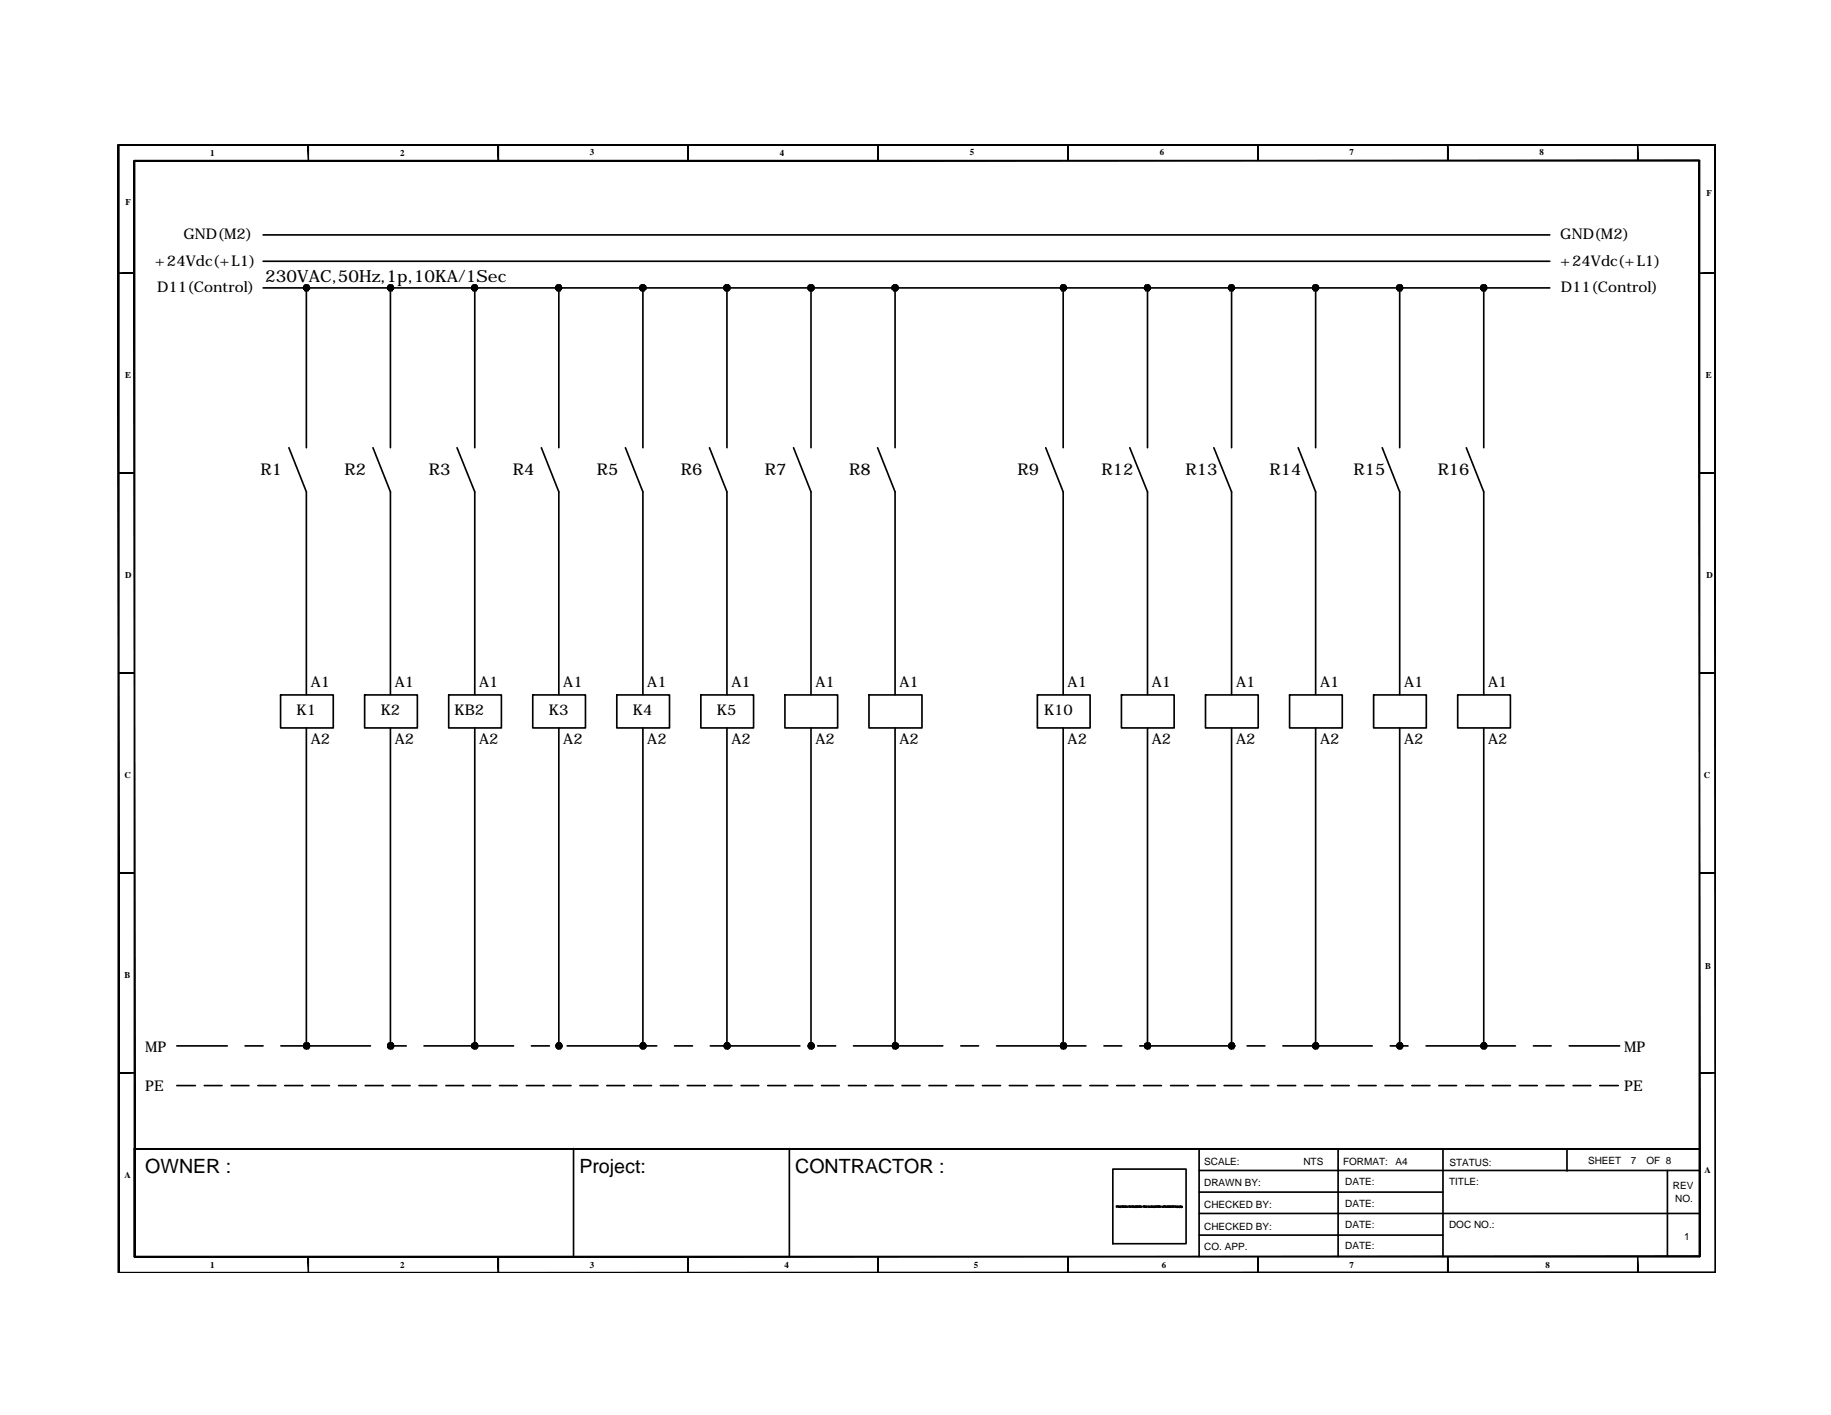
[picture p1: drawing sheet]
<svg xmlns="http://www.w3.org/2000/svg" width="279mm" height="216mm" viewBox="0 0 279 216" stroke-linecap="round" stroke-linejoin="round" font-family="sans-serif">
<defs><g id="words">
<g font-size="3">
<text x="22.2" y="179">OWNER :</text>
<text x="88.4" y="178.9">Project:</text>
<text x="121.3" y="179">CONTRACTOR :</text>
</g>
<text font-size="2.6" x="40.5" y="43">230VAC,50Hz,1p,10KA/1Sec</text>
<g font-size="2.5">
<text x="39.8" y="72.5">R1</text>
<text x="52.6" y="72.5">R2</text>
<text x="65.4" y="72.5">R3</text>
<text x="78.2" y="72.5">R4</text>
<text x="91.1" y="72.5">R5</text>
<text x="103.9" y="72.5">R6</text>
<text x="116.7" y="72.5">R7</text>
<text x="129.6" y="72.5">R8</text>
<text x="155.3" y="72.5">R9</text>
<text x="168.1" y="72.5">R12</text>
<text x="180.9" y="72.5">R13</text>
<text x="193.7" y="72.5">R14</text>
<text x="206.6" y="72.5">R15</text>
<text x="219.4" y="72.5">R16</text>
</g>
<g font-size="2.3">
<text x="23.6" y="40.6">+24Vdc(+L1)</text>
<text x="28" y="36.5">GND(M2)</text>
<text x="238.1" y="40.6">+24Vdc(+L1)</text>
<text x="238.1" y="36.5">GND(M2)</text>
<text x="24" y="44.6">D11(Control)</text>
<text x="238.2" y="44.6">D11(Control)</text>
<text x="47.4" y="104.8">A1</text>
<text x="60.3" y="104.8">A1</text>
<text x="73.1" y="104.8">A1</text>
<text x="86" y="104.8">A1</text>
<text x="98.8" y="104.8">A1</text>
<text x="111.6" y="104.8">A1</text>
<text x="124.4" y="104.8">A1</text>
<text x="137.3" y="104.8">A1</text>
<text x="162.9" y="104.8">A1</text>
<text x="175.7" y="104.8">A1</text>
<text x="188.6" y="104.8">A1</text>
<text x="201.4" y="104.8">A1</text>
<text x="214.3" y="104.8">A1</text>
<text x="227.1" y="104.8">A1</text>
<text x="45.3" y="109.2">K1</text>
<text x="47.4" y="113.5">A2</text>
<text x="58.1" y="109.2">K2</text>
<text x="60.3" y="113.5">A2</text>
<text x="69.4" y="109.2">KB2</text>
<text x="73.1" y="113.5">A2</text>
<text x="83.7" y="109.2">K3</text>
<text x="86" y="113.5">A2</text>
<text x="96.6" y="109.2">K4</text>
<text x="98.8" y="113.5">A2</text>
<text x="109.4" y="109.2">K5</text>
<text x="111.6" y="113.5">A2</text>
<text x="124.4" y="113.5">A2</text>
<text x="137.3" y="113.5">A2</text>
<text x="159.3" y="109.2">K10</text>
<text x="162.9" y="113.5">A2</text>
<text x="175.7" y="113.5">A2</text>
<text x="188.6" y="113.5">A2</text>
<text x="201.4" y="113.5">A2</text>
<text x="214.3" y="113.5">A2</text>
<text x="227.1" y="113.5">A2</text>
<text x="22.2" y="160.5">MP</text>
<text x="247.8" y="160.5">MP</text>
<text x="22.2" y="166.5">PE</text>
<text x="247.8" y="166.5">PE</text>
</g>
<g font-size="1.5">
<text x="183.7" y="177.8">SCALE:</text>
<text x="198.9" y="177.8">NTS</text>
<text x="204.9" y="177.8">FORMAT:</text>
<text x="213" y="177.8">A4</text>
<text x="221.2" y="177.9">STATUS:</text>
<text x="242.3" y="177.6">SHEET</text>
<text x="248.8" y="177.6">7</text>
<text x="251.2" y="177.6">OF 8</text>
<text x="183.7" y="184.4">CHECKED BY:</text>
<text x="183.7" y="181">DRAWN BY:</text>
<text x="205.3" y="184.1">DATE:</text>
<text x="205.3" y="180.7">DATE:</text>
<text x="221.1" y="180.8">TITLE:</text>
<text x="255.3" y="181.4">REV</text>
<text x="255.6" y="183.5">NO.</text>
<text x="183.7" y="190.7">CO. APP.</text>
<text x="183.7" y="187.6">CHECKED BY:</text>
<text x="205.3" y="190.6">DATE:</text>
<text x="205.3" y="187.4">DATE:</text>
<text x="221.1" y="187.4">DOC NO.:</text>
<text x="257" y="189.2">1</text>
</g>
<g font-size="1.4">
<text x="32.1" y="23.7">1</text>
<text x="61.1" y="23.7">2</text>
<text x="90" y="23.7">3</text>
<text x="119" y="23.7">4</text>
<text x="148" y="23.7">5</text>
<text x="177" y="23.7">6</text>
<text x="205.9" y="23.7">7</text>
<text x="234.9" y="23.7">8</text>
<text x="260.4" y="29.9">F</text>
<text x="19.1" y="31.3">F</text>
<text x="19.1" y="57.6">E</text>
<text x="260.3" y="57.6">E</text>
<text x="19.1" y="88.2">D</text>
<text x="260.4" y="88.2">D</text>
<text x="19" y="118.6">C</text>
<text x="260" y="118.6">C</text>
<text x="19" y="149.2">B</text>
<text x="260.2" y="147.8">B</text>
<text x="19" y="179.7">A</text>
<text x="260.1" y="179">A</text>
<text x="32.1" y="193.4">1</text>
<text x="61.1" y="193.4">2</text>
<text x="90" y="193.4">3</text>
<text x="119.7" y="193.4">4</text>
<text x="148.6" y="193.4">5</text>
<text x="177.3" y="193.4">6</text>
<text x="205.9" y="193.4">7</text>
<text x="235.9" y="193.4">8</text>
</g>
</g></defs>
<!-- layer: FRAME -->
<g fill="#000" stroke="#000" stroke-width=".15">
<path d="M18 22.1v.1l243.8-.1zM18 22.2l243.8-.1v.1z"/>
<path d="M20.5 24.5l.1 167.3v-167.3zM20.5 24.5l.1 167.3h-.1z"/>
<path d="M47 22.1l.1 2.4v-2.4zM47 22.1l.1 2.4h-.1z"/>
<path d="M76 22.1l.1 2.4v-2.4zM76 22.1l.1 2.4h-.1z"/>
<path d="M105 22.1v2.4v-2.4zM105 22.1v2.4z"/>
<path d="M133.9 22.1l.1 2.4v-2.4zM133.9 22.1l.1 2.4h-.1z"/>
<path d="M162.9 22.1l.1 2.4v-2.4zM162.9 22.1l.1 2.4h-.1z"/>
<path d="M191.9 22.1l.1 2.4v-2.4zM191.9 22.1l.1 2.4h-.1z"/>
<path d="M220.9 22.1l.1 2.4v-2.4zM220.9 22.1l.1 2.4h-.1z"/>
<path d="M249.9 22.1l.1 2.4v-2.4zM249.9 22.1l.1 2.4h-.1z"/>
<path d="M20.5 24.6h238.8v-.1zM20.5 24.5h238.8l-238.8 .1z"/>
<path d="M261.7 22.1l.1 172.1zM261.7 22.1l.1 172.1z"/>
<path d="M18.1 41.6v.1l2.4-.1zM18.1 41.7l2.4-.1v.1z"/>
<path d="M259.3 41.6v.1l2.5-.1zM259.3 41.7l2.5-.1v.1z"/>
<path d="M18.1 72.1v.1l2.4-.1zM18.1 72.2l2.4-.1v.1z"/>
<path d="M259.3 72.1v.1l2.5-.1zM259.3 72.2l2.5-.1v.1z"/>
<path d="M18.1 102.6v.1l2.4-.1zM18.1 102.7l2.4-.1v.1z"/>
<path d="M259.3 102.6v.1l2.5-.1zM259.3 102.7l2.5-.1v.1z"/>
<path d="M18.1 133.1v.2l2.4-.2zM18.1 133.3l2.4-.2v.2z"/>
<path d="M259.3 133.1v.2l2.5-.2zM259.3 133.3l2.5-.2v.2z"/>
<path d="M18.1 163.6v.1l2.4-.1zM18.1 163.7l2.4-.1v.1z"/>
<path d="M259.3 163.6v.1l2.5-.1zM259.3 163.7l2.5-.1v.1z"/>
<path d="M18 22.1v172.1h.2zM18 22.1h.2v172.1z"/>
<path d="M20.5 191.7v.1l238.8-.1zM20.5 191.8l238.8-.1v.1z"/>
<path d="M47 191.8l.1 2.4v-2.4zM47 191.8l.1 2.4h-.1z"/>
<path d="M76 191.8l.1 2.4v-2.4zM76 191.8l.1 2.4h-.1z"/>
<path d="M105 191.8v2.4v-2.4zM105 191.8v2.4z"/>
<path d="M133.9 191.8v2.4h.1zM133.9 191.8h.1v2.4z"/>
<path d="M162.9 191.8l.1 2.4v-2.4zM162.9 191.8l.1 2.4h-.1z"/>
<path d="M191.9 191.8l.1 2.4v-2.4zM191.9 191.8l.1 2.4h-.1z"/>
<path d="M220.9 191.8l.1 2.4v-2.4zM220.9 191.8l.1 2.4h-.1z"/>
<path d="M249.9 191.8l.1 2.4v-2.4zM249.9 191.8l.1 2.4h-.1z"/>
<path d="M259.3 24.5v167.3h.1zM259.3 24.5h.1v167.3z"/>
<path d="M18.1 194.2l243.7-.1zM18.1 194.1h243.7z"/>
</g>
<path d="M20.5 175.3h238.8zM20.5 175.3v16.5M183 178.6h76.2M183 175.3v16.5M183 181.9h37.2M183 185.2h76.2M183 188.5h37.2" fill="none" stroke="#000" stroke-width=".25"/>
<!-- layer: 0 -->
<g fill="none" stroke="#000" stroke-width=".25">
<path d="M40.1 39.9h196.4M40.1 35.8h196.4M40.1 43.9h196.4M46.8 43.9v24.4M59.6 43.9v24.4M72.4 43.9v24.4M85.3 43.9v24.4M98.1 43.9v24.4M110.9 43.9v24.4M123.8 43.9v24.4M136.6 43.9v24.4M162.2 43.9v24.4"/>
<path d="M175.1 43.9v24.4M187.9 43.9v24.4M200.8 43.9v24.4M213.6 43.9v24.4M226.4 43.9v24.4M46.8 75v31M59.6 75v31M72.4 75v31M85.3 75v31M98.1 75v31M110.9 75v31M123.8 75v31"/>
<path d="M136.6 75v31M162.2 75v31M175.1 75v31M187.9 75v31M200.8 75v31M213.6 75v31M226.4 75v31M42.8 106h8.1v5.1h-8.1zM46.8 111.1v48.5M55.6 106h8.1v5.1h-8.1zM59.6 111.1v48.5M68.5 106h8v5.1h-8z"/>
<path d="M72.4 111.1v48.5M81.3 106h8v5.1h-8zM85.3 111.1v48.5M94.1 106h8.1v5.1h-8.1zM98.1 111.1v48.5M106.9 106h8.1v5.1h-8.1zM110.9 111.1v48.5M119.8 106h8v5.1h-8zM123.8 111.1v48.5M132.6 106h8.1v5.1h-8.1zM136.6 111.1v48.5M158.3 106h8v5.1h-8z"/>
<path d="M162.2 111.1v48.5M171.1 106h8.1v5.1h-8.1zM175.1 111.1v48.5M184 106h8v5.1h-8zM187.9 111.1v48.5M196.8 106h8v5.1h-8zM200.8 111.1v48.5M209.6 106h8v5.1h-8zM213.6 111.1v48.5M222.4 106h8.1v5.1h-8.1zM226.4 111.1v48.5M27 159.6h7.7"/>
<path d="M37.4 159.6h2.7M42.9 159.6h13.6M59.2 159.6h2.8M64.7 159.6h13.7M81.1 159.6h2.7M86.5 159.6h13.7M102.9 159.6h2.8M108.4 159.6h13.7M124.8 159.6h2.7M130.2 159.6h13.7M146.6 159.6h2.7M152.1 159.6h13.6"/>
<path d="M168.5 159.6h2.7M173.9 159.6h13.7M190.3 159.6h2.7M195.8 159.6h13.6M212.1 159.6h2.8M217.6 159.6h13.6M234 159.6h2.7M239.5 159.6h7.7M27 165.6h2.8M31.2 165.6h2.7M35.3 165.6h2.7M39.3 165.6h2.8"/>
<path d="M43.4 165.6h2.8M47.6 165.6h2.7M51.7 165.6h2.7M55.7 165.6h2.8M59.8 165.6h2.8M63.9 165.6h2.7M68 165.6h2.8M72.1 165.6h2.8M76.2 165.6h2.7M80.3 165.6h2.7M84.4 165.6h2.7M87.5 175.2v16.5"/>
<path d="M88.5 165.6h2.7M92.6 165.6h2.7M96.7 165.6h2.7M100.8 165.6h2.7M104.9 165.6h2.7M109 165.6h2.7M113.1 165.6h2.7M117.2 165.6h2.7M120.5 175.2v16.5M121.3 165.6h2.7M125.4 165.6h2.7M129.5 165.6h2.7"/>
<path d="M133.5 165.6h2.8M137.6 165.6h2.8M141.7 165.6h2.8M145.9 165.6h2.7M149.9 165.6h2.8M154 165.6h2.8M158.1 165.6h2.7M162.2 165.6h2.7M166.3 165.6h2.8M169.8 178.4h11.2v11.4h-11.2zM170.4 165.6h2.8M174.5 165.6h2.7"/>
<path d="M178.6 165.6h2.7M182.7 165.6h2.7M186.8 165.6h2.7M190.9 165.6h2.7M195 165.6h2.7M199.1 165.6h2.7M203.2 165.6h2.7M204.2 175.3v16.5M207.3 165.6h2.7M211.3 165.6h2.8M215.4 165.6h2.8M219.6 165.6h2.7"/>
<path d="M220.2 175.3v16.5M223.7 165.6h2.7M227.7 165.6h2.8M231.8 165.6h2.8M235.9 165.6h2.7M239.1 175.4v3.3M240 165.6h2.8M244.1 165.6h2.8M254.4 178.6v13.1M170.4 184v.2M170.5 184.1h.1M170.5 184l.2 .2"/>
<path d="M170.7 184.1h.1v.1M170.7 184v.2M170.9 184.1v.1M170.9 184.1l.1 .1M171 184.1l-.1 .1M171.1 184l.1 .2M171.3 184.1v-.1v.2M171.4 184v.2M171.5 184.1v.1M171.6 184.1h.1v.1zM171.7 184v.2M171.8 184.1h.1h-.1v.1"/>
<path d="M172.1 184.1h-.2l.2 .1M172.3 184.1l.1-.1-.1 .2M172.4 184.1l.1 .1zM172.5 184.1v.1M172.6 184.1h.1M172.6 184.1v.1M172.7 184v.2M172.8 184.1l.1 .1M172.9 184.1h-.2M172.9 184v.2M172.9 184.1h.1l.1 .1M172.9 184.1v.1"/>
<path d="M173.1 184.2h.1v-.1h-.1l.1 .1M173.3 184l.1 .2M173.5 184.1v.1M173.6 184v.2M173.7 184.1h.1h-.1l.1 .1M173.8 184.1l.1 .1zM173.9 184v.2M174 184.1h.1h-.1v.1M174.3 184.1h-.2l.2 .1M174.5 184.1h.1M174.6 184.1l-.1 .1M174.6 184v.2"/>
<path d="M174.7 184.1h.1v.1M174.7 184.1v.1M174.9 184.1v.1zM174.9 184.1v.1M175 184v.2M175.2 184.1h.2l-.2 .1M175.2 184.1v.1M175.4 184.1v.1zM175.5 184.1v.1M175.7 184.1h-.1l.1 .1M175.7 184v.2M175.8 184.1v.1"/>
<path d="M175.8 184.1h-.1M175.9 184.1l.1 .1zM176 184.1v.1M176 184.2h.2l-.1-.1h-.1l.2 .1M176.2 184.1h.1h-.1l.1 .1M176.4 184l.1 .2M176.5 184.1l.1-.1-.1 .2M176.7 184v.2M176.8 184.1h.1l-.1 .1zM176.9 184v.2M176.9 184.1h.1h-.1l.1 .1M177.2 184.1h-.1l.1 .1"/>
<path d="M177.4 184.1h.1v.1zM177.5 184.1v.1M177.6 184.1h.1M177.6 184l.1 .1M177.7 184.1h.1M177.8 184v.1M177.9 184.1v.1zM178 184.1v.1M178.2 184.1h-.1l.1 .1M178.2 184.1h.1v.1M178.2 184v.2M178.4 184.1l.1 .1"/>
<path d="M178.4 184.1v.1M178.5 184.1h.2h-.2l.1 .1M178.7 184.1h.1v.1M178.7 184.1v.1M178.9 184.1h.1M178.9 184l.1 .1M179.1 184.1l-.1 .1M179.2 184l.1 .2M179.3 184l.1 .2M179.4 184.1h.1zM179.6 184.2h.1v-.1h-.1l.1 .1M179.8 184.1v.1z"/>
<path d="M179.9 184.1v.1M180.1 184l-.1 .2M180.1 184.1h.1l-.1 .1M180.1 184.1v.1M180.3 184.2h.1v-.1h-.1l.1 .1"/>
</g>
<!-- layer: SYMBOL -->
<g fill="none" stroke="#000" stroke-width=".25">
<path d="M44.1 68.3l2.7 6.7M56.9 68.3l2.7 6.7M69.7 68.3l2.7 6.7M82.6 68.3l2.7 6.7M95.4 68.3l2.7 6.7M108.3 68.3l2.6 6.7M121.1 68.3l2.7 6.7M133.9 68.3l2.7 6.7M159.6 68.3l2.6 6.7M172.4 68.3l2.7 6.7M185.2 68.3l2.7 6.7M198.1 68.3l2.7 6.7"/>
<path d="M210.9 68.3l2.7 6.7M223.7 68.3l2.7 6.7"/>
</g>
<!-- layer: 0 -->
<g fill="#000" stroke="#000" stroke-width=".15">
<path d="M46.3 43.9l.1 .2 .4-.2zM46.4 44.1l.4-.2-.3 .5zM46.8 43.9l-.3 .5h.3z"/>
<path d="M46.3 43.9l.1 .2 .4-.2zM46.4 44.1l.4-.2-.3 .5zM46.8 43.9l-.3 .5h.3z"/>
<path d="M46.4 43.9l.1 .2 .3-.2zM46.5 44.1l.3-.2-.2 .3zM46.8 43.9l-.2 .3 .2 .1z"/>
<path d="M46.4 43.9l.1 .2 .3-.2zM46.5 44.1l.3-.2-.2 .3zM46.8 43.9l-.2 .3 .2 .1z"/>
<path d="M46.6 43.6l.2 .3v-.4zM46.6 43.6l.2 .3-.3-.2zM46.5 43.7l-.1 .2h.4z"/>
<path d="M46.8 43.9v.4l.2-.1zM46.8 43.9l.3 .2-.1 .1zM46.8 43.9l.3 .2v-.2z"/>
<path d="M46.5 43.5l.3 .4v-.4zM46.5 43.5l.3 .4-.4-.2zM46.4 43.7l-.1 .2h.5z"/>
<path d="M46.8 43.9v.5h.2zM46.8 43.9l.4 .2-.2 .3zM46.8 43.9l.4 .2 .1-.2z"/>
<path d="M46.6 43.6l.2 .3v-.4zM46.6 43.6l.2 .3-.3-.2zM46.5 43.7l-.1 .2h.4z"/>
<path d="M46.8 43.9v.4l.2-.1zM46.8 43.9l.3 .2-.1 .1zM46.8 43.9l.3 .2v-.2z"/>
<path d="M46.5 43.5l.3 .4v-.4zM46.5 43.5l.3 .4-.4-.2zM46.4 43.7l-.1 .2h.5z"/>
<path d="M46.8 43.9v.5h.2zM46.8 43.9l.4 .2-.2 .3zM46.8 43.9l.4 .2 .1-.2z"/>
<path d="M46.8 43.9h.3v-.2zM47 43.6l.1 .1-.3 .2zM46.8 43.5v.4l.2-.3z"/>
<path d="M46.8 43.9h.3v-.2zM47 43.6l.1 .1-.3 .2zM46.8 43.5v.4l.2-.3z"/>
<path d="M46.8 43.9h.5l-.1-.2zM47 43.5l.2 .2-.4 .2zM46.8 43.5v.4l.2-.4z"/>
<path d="M46.8 43.9h.5l-.1-.2zM47 43.5l.2 .2-.4 .2zM46.8 43.5v.4l.2-.4z"/>
<path d="M59.1 43.9l.1 .2 .4-.2zM59.2 44.1l.4-.2-.2 .5zM59.6 43.9l-.2 .5h.2z"/>
<path d="M59.1 43.9l.1 .2 .4-.2zM59.2 44.1l.4-.2-.2 .5zM59.6 43.9l-.2 .5h.2z"/>
<path d="M59.2 43.9l.1 .2 .3-.2zM59.3 44.1l.3-.2-.2 .3zM59.6 43.9l-.2 .3 .2 .1z"/>
<path d="M59.2 43.9l.1 .2 .3-.2zM59.3 44.1l.3-.2-.2 .3zM59.6 43.9l-.2 .3 .2 .1z"/>
<path d="M59.4 43.6l.2 .3v-.4zM59.4 43.6l.2 .3-.3-.2zM59.3 43.7l-.1 .2h.4z"/>
<path d="M59.6 43.9v.4l.2-.1zM59.6 43.9l.3 .2-.1 .1zM59.6 43.9l.3 .2 .1-.2z"/>
<path d="M59.4 43.5l.2 .4v-.4zM59.4 43.5l.2 .4-.4-.2zM59.2 43.7l-.1 .2h.5z"/>
<path d="M59.6 43.9v.5h.2zM59.6 43.9l.4 .2-.2 .3zM59.6 43.9l.4 .2 .1-.2z"/>
<path d="M59.4 43.6l.2 .3v-.4zM59.4 43.6l.2 .3-.3-.2zM59.3 43.7l-.1 .2h.4z"/>
<path d="M59.6 43.9v.4l.2-.1zM59.6 43.9l.3 .2-.1 .1zM59.6 43.9l.3 .2 .1-.2z"/>
<path d="M59.4 43.5l.2 .4v-.4zM59.4 43.5l.2 .4-.4-.2zM59.2 43.7l-.1 .2h.5z"/>
<path d="M59.6 43.9v.5h.2zM59.6 43.9l.4 .2-.2 .3zM59.6 43.9l.4 .2 .1-.2z"/>
<path d="M59.6 43.9h.4l-.1-.2zM59.8 43.6l.1 .1-.3 .2zM59.6 43.5v.4l.2-.3z"/>
<path d="M59.6 43.9h.4l-.1-.2zM59.8 43.6l.1 .1-.3 .2zM59.6 43.5v.4l.2-.3z"/>
<path d="M59.6 43.9h.5l-.1-.2zM59.8 43.5l.2 .2-.4 .2zM59.6 43.5v.4l.2-.4z"/>
<path d="M59.6 43.9h.5l-.1-.2zM59.8 43.5l.2 .2-.4 .2zM59.6 43.5v.4l.2-.4z"/>
<path d="M71.9 43.9l.1 .2 .4-.2zM72 44.1l.4-.2-.2 .5zM72.4 43.9l-.2 .5h.2z"/>
<path d="M71.9 43.9l.1 .2 .4-.2zM72 44.1l.4-.2-.2 .5zM72.4 43.9l-.2 .5h.2z"/>
<path d="M72.1 43.9v.2l.3-.2zM72.1 44.1l.3-.2-.2 .3zM72.4 43.9l-.2 .3 .2 .1z"/>
<path d="M72.1 43.9v.2l.3-.2zM72.1 44.1l.3-.2-.2 .3zM72.4 43.9l-.2 .3 .2 .1z"/>
<path d="M72.2 43.6l.2 .3v-.4zM72.2 43.6l.2 .3-.3-.2zM72.1 43.7v.2h.3z"/>
<path d="M72.4 43.9v.4l.2-.1zM72.4 43.9l.3 .2-.1 .1zM72.4 43.9l.3 .2 .1-.2z"/>
<path d="M72.2 43.5l.2 .4v-.4zM72.2 43.5l.2 .4-.4-.2zM72 43.7l-.1 .2h.5z"/>
<path d="M72.4 43.9v.5h.3zM72.4 43.9l.4 .2-.1 .3zM72.4 43.9l.4 .2 .1-.2z"/>
<path d="M72.2 43.6l.2 .3v-.4zM72.2 43.6l.2 .3-.3-.2zM72.1 43.7v.2h.3z"/>
<path d="M72.4 43.9v.4l.2-.1zM72.4 43.9l.3 .2-.1 .1zM72.4 43.9l.3 .2 .1-.2z"/>
<path d="M72.2 43.5l.2 .4v-.4zM72.2 43.5l.2 .4-.4-.2zM72 43.7l-.1 .2h.5z"/>
<path d="M72.4 43.9v.5h.3zM72.4 43.9l.4 .2-.1 .3zM72.4 43.9l.4 .2 .1-.2z"/>
<path d="M72.4 43.9h.4l-.1-.2zM72.6 43.6l.1 .1-.3 .2zM72.4 43.5v.4l.2-.3z"/>
<path d="M72.4 43.9h.4l-.1-.2zM72.6 43.6l.1 .1-.3 .2zM72.4 43.5v.4l.2-.3z"/>
<path d="M72.4 43.9h.5l-.1-.2zM72.7 43.5l.1 .2-.4 .2zM72.4 43.5v.4l.3-.4z"/>
<path d="M72.4 43.9h.5l-.1-.2zM72.7 43.5l.1 .2-.4 .2zM72.4 43.5v.4l.3-.4z"/>
<path d="M84.8 43.9l.1 .2 .4-.2zM84.9 44.1l.4-.2-.3 .5zM85.3 43.9l-.3 .5h.3z"/>
<path d="M84.8 43.9l.1 .2 .4-.2zM84.9 44.1l.4-.2-.3 .5zM85.3 43.9l-.3 .5h.3z"/>
<path d="M84.9 43.9v.2l.4-.2zM84.9 44.1l.4-.2-.2 .3zM85.3 43.9l-.2 .3 .2 .1z"/>
<path d="M84.9 43.9v.2l.4-.2zM84.9 44.1l.4-.2-.2 .3zM85.3 43.9l-.2 .3 .2 .1z"/>
<path d="M85.1 43.6l.2 .3v-.4zM85.1 43.6l.2 .3-.4-.2zM84.9 43.7v.2h.4z"/>
<path d="M85.3 43.9v.4l.1-.1zM85.3 43.9l.3 .2-.2 .1zM85.3 43.9l.3 .2v-.2z"/>
<path d="M85 43.5l.3 .4v-.4zM85 43.5l.3 .4-.4-.2zM84.9 43.7l-.1 .2h.5z"/>
<path d="M85.3 43.9v.5h.2zM85.3 43.9l.4 .2-.2 .3zM85.3 43.9l.4 .2v-.2z"/>
<path d="M85.1 43.6l.2 .3v-.4zM85.1 43.6l.2 .3-.4-.2zM84.9 43.7v.2h.4z"/>
<path d="M85.3 43.9v.4l.1-.1zM85.3 43.9l.3 .2-.2 .1zM85.3 43.9l.3 .2v-.2z"/>
<path d="M85 43.5l.3 .4v-.4zM85 43.5l.3 .4-.4-.2zM84.9 43.7l-.1 .2h.5z"/>
<path d="M85.3 43.9v.5h.2zM85.3 43.9l.4 .2-.2 .3zM85.3 43.9l.4 .2v-.2z"/>
<path d="M85.3 43.9h.3v-.2zM85.4 43.6l.2 .1-.3 .2zM85.3 43.5v.4l.1-.3z"/>
<path d="M85.3 43.9h.3v-.2zM85.4 43.6l.2 .1-.3 .2zM85.3 43.5v.4l.1-.3z"/>
<path d="M85.3 43.9h.4v-.2zM85.5 43.5l.2 .2-.4 .2zM85.3 43.5v.4l.2-.4z"/>
<path d="M85.3 43.9h.4v-.2zM85.5 43.5l.2 .2-.4 .2zM85.3 43.5v.4l.2-.4z"/>
<path d="M97.6 43.9l.1 .2 .4-.2zM97.7 44.1l.4-.2-.3 .5zM98.1 43.9l-.3 .5h.3z"/>
<path d="M97.6 43.9l.1 .2 .4-.2zM97.7 44.1l.4-.2-.3 .5zM98.1 43.9l-.3 .5h.3z"/>
<path d="M97.7 43.9l.1 .2 .3-.2zM97.8 44.1l.3-.2-.2 .3zM98.1 43.9l-.2 .3 .2 .1z"/>
<path d="M97.7 43.9l.1 .2 .3-.2zM97.8 44.1l.3-.2-.2 .3zM98.1 43.9l-.2 .3 .2 .1z"/>
<path d="M97.9 43.6l.2 .3v-.4zM97.9 43.6l.2 .3-.3-.2zM97.8 43.7l-.1 .2h.4z"/>
<path d="M98.1 43.9v.4l.2-.1zM98.1 43.9l.3 .2-.1 .1zM98.1 43.9l.3 .2v-.2z"/>
<path d="M97.8 43.5l.3 .4v-.4zM97.8 43.5l.3 .4-.4-.2zM97.7 43.7l-.1 .2h.5z"/>
<path d="M98.1 43.9v.5h.2zM98.1 43.9l.4 .2-.2 .3zM98.1 43.9l.4 .2 .1-.2z"/>
<path d="M97.9 43.6l.2 .3v-.4zM97.9 43.6l.2 .3-.3-.2zM97.8 43.7l-.1 .2h.4z"/>
<path d="M98.1 43.9v.4l.2-.1zM98.1 43.9l.3 .2-.1 .1zM98.1 43.9l.3 .2v-.2z"/>
<path d="M97.8 43.5l.3 .4v-.4zM97.8 43.5l.3 .4-.4-.2zM97.7 43.7l-.1 .2h.5z"/>
<path d="M98.1 43.9v.5h.2zM98.1 43.9l.4 .2-.2 .3zM98.1 43.9l.4 .2 .1-.2z"/>
<path d="M98.1 43.9h.3v-.2zM98.3 43.6l.1 .1-.3 .2zM98.1 43.5v.4l.2-.3z"/>
<path d="M98.1 43.9h.3v-.2zM98.3 43.6l.1 .1-.3 .2zM98.1 43.5v.4l.2-.3z"/>
<path d="M98.1 43.9h.5l-.1-.2zM98.3 43.5l.2 .2-.4 .2zM98.1 43.5v.4l.2-.4z"/>
<path d="M98.1 43.9h.5l-.1-.2zM98.3 43.5l.2 .2-.4 .2zM98.1 43.5v.4l.2-.4z"/>
<path d="M110.5 43.9v.2l.4-.2zM110.5 44.1l.4-.2-.2 .5zM110.9 43.9l-.2 .5h.2z"/>
<path d="M110.5 43.9v.2l.4-.2zM110.5 44.1l.4-.2-.2 .5zM110.9 43.9l-.2 .5h.2z"/>
<path d="M110.5 43.9l.1 .2 .3-.2zM110.6 44.1l.3-.2-.1 .3zM110.9 43.9l-.1 .3 .1 .1z"/>
<path d="M110.5 43.9l.1 .2 .3-.2zM110.6 44.1l.3-.2-.1 .3zM110.9 43.9l-.1 .3 .1 .1z"/>
<path d="M110.8 43.6l.1 .3v-.4zM110.6 43.7l.2-.1 .1 .3zM110.6 43.7l-.1 .2h.4z"/>
<path d="M110.9 43.9v.4l.2-.1zM110.9 43.9l.3 .2-.1 .1zM110.9 43.9l.3 .2 .1-.2z"/>
<path d="M110.7 43.5l.2 .4v-.4zM110.7 43.5l.2 .4-.4-.2zM110.5 43.7v.2h.4z"/>
<path d="M110.9 43.9v.5h.3zM110.9 43.9l.5 .2-.2 .3zM110.9 43.9l.5 .2v-.2z"/>
<path d="M110.8 43.6l.1 .3v-.4zM110.6 43.7l.2-.1 .1 .3zM110.6 43.7l-.1 .2h.4z"/>
<path d="M110.9 43.9v.4l.2-.1zM110.9 43.9l.3 .2-.1 .1zM110.9 43.9l.3 .2 .1-.2z"/>
<path d="M110.7 43.5l.2 .4v-.4zM110.7 43.5l.2 .4-.4-.2zM110.5 43.7v.2h.4z"/>
<path d="M110.9 43.9v.5h.3zM110.9 43.9l.5 .2-.2 .3zM110.9 43.9l.5 .2v-.2z"/>
<path d="M110.9 43.9h.4l-.1-.2zM111.1 43.6l.1 .1-.3 .2zM110.9 43.5v.4l.2-.3z"/>
<path d="M110.9 43.9h.4l-.1-.2zM111.1 43.6l.1 .1-.3 .2zM110.9 43.5v.4l.2-.3z"/>
<path d="M110.9 43.9h.5v-.2zM111.2 43.5l.2 .2-.5 .2zM110.9 43.5v.4l.3-.4z"/>
<path d="M110.9 43.9h.5v-.2zM111.2 43.5l.2 .2-.5 .2zM110.9 43.5v.4l.3-.4z"/>
<path d="M123.3 43.9v.2l.5-.2zM123.3 44.1l.5-.2-.3 .5zM123.8 43.9l-.3 .5h.3z"/>
<path d="M123.3 43.9v.2l.5-.2zM123.3 44.1l.5-.2-.3 .5zM123.8 43.9l-.3 .5h.3z"/>
<path d="M123.4 43.9l.1 .2 .3-.2zM123.5 44.1l.3-.2-.2 .3zM123.8 43.9l-.2 .3 .2 .1z"/>
<path d="M123.4 43.9l.1 .2 .3-.2zM123.5 44.1l.3-.2-.2 .3zM123.8 43.9l-.2 .3 .2 .1z"/>
<path d="M123.6 43.6l.2 .3v-.4zM123.6 43.6l.2 .3-.3-.2zM123.5 43.7l-.1 .2h.4z"/>
<path d="M123.8 43.9v.4l.1-.1zM123.8 43.9l.3 .2-.2 .1zM123.8 43.9l.3 .2v-.2z"/>
<path d="M123.5 43.5l.3 .4v-.4zM123.5 43.5l.3 .4-.5-.2zM123.3 43.7v.2h.5z"/>
<path d="M123.8 43.9v.5h.2zM123.8 43.9l.4 .2-.2 .3zM123.8 43.9l.4 .2v-.2z"/>
<path d="M123.6 43.6l.2 .3v-.4zM123.6 43.6l.2 .3-.3-.2zM123.5 43.7l-.1 .2h.4z"/>
<path d="M123.8 43.9v.4l.1-.1zM123.8 43.9l.3 .2-.2 .1zM123.8 43.9l.3 .2v-.2z"/>
<path d="M123.5 43.5l.3 .4v-.4zM123.5 43.5l.3 .4-.5-.2zM123.3 43.7v.2h.5z"/>
<path d="M123.8 43.9v.5h.2zM123.8 43.9l.4 .2-.2 .3zM123.8 43.9l.4 .2v-.2z"/>
<path d="M123.8 43.9h.3v-.2zM123.9 43.6l.2 .1-.3 .2zM123.8 43.5v.4l.1-.3z"/>
<path d="M123.8 43.9h.3v-.2zM123.9 43.6l.2 .1-.3 .2zM123.8 43.5v.4l.1-.3z"/>
<path d="M123.8 43.9h.4v-.2zM124 43.5l.2 .2-.4 .2zM123.8 43.5v.4l.2-.4z"/>
<path d="M123.8 43.9h.4v-.2zM124 43.5l.2 .2-.4 .2zM123.8 43.5v.4l.2-.4z"/>
<path d="M136.1 43.9l.1 .2 .4-.2zM136.2 44.1l.4-.2-.2 .5zM136.6 43.9l-.2 .5h.2z"/>
<path d="M136.1 43.9l.1 .2 .4-.2zM136.2 44.1l.4-.2-.2 .5zM136.6 43.9l-.2 .5h.2z"/>
<path d="M136.2 43.9l.1 .2 .3-.2zM136.3 44.1l.3-.2-.2 .3zM136.6 43.9l-.2 .3 .2 .1z"/>
<path d="M136.2 43.9l.1 .2 .3-.2zM136.3 44.1l.3-.2-.2 .3zM136.6 43.9l-.2 .3 .2 .1z"/>
<path d="M136.4 43.6l.2 .3v-.4zM136.4 43.6l.2 .3-.3-.2zM136.3 43.7l-.1 .2h.4z"/>
<path d="M136.6 43.9v.4l.2-.1zM136.6 43.9l.3 .2-.1 .1zM136.6 43.9l.3 .2 .1-.2z"/>
<path d="M136.4 43.5l.2 .4v-.4zM136.2 43.7l.2-.2 .2 .4zM136.2 43.7l-.1 .2h.5z"/>
<path d="M136.6 43.9v.5h.2zM136.6 43.9l.4 .2-.2 .3zM136.6 43.9l.4 .2v-.2z"/>
<path d="M136.4 43.6l.2 .3v-.4zM136.4 43.6l.2 .3-.3-.2zM136.3 43.7l-.1 .2h.4z"/>
<path d="M136.6 43.9v.4l.2-.1zM136.6 43.9l.3 .2-.1 .1zM136.6 43.9l.3 .2 .1-.2z"/>
<path d="M136.4 43.5l.2 .4v-.4zM136.2 43.7l.2-.2 .2 .4zM136.2 43.7l-.1 .2h.5z"/>
<path d="M136.6 43.9v.5h.2zM136.6 43.9l.4 .2-.2 .3zM136.6 43.9l.4 .2v-.2z"/>
<path d="M136.6 43.9h.4l-.1-.2zM136.8 43.6l.1 .1-.3 .2zM136.6 43.5v.4l.2-.3z"/>
<path d="M136.6 43.9h.4l-.1-.2zM136.8 43.6l.1 .1-.3 .2zM136.6 43.5v.4l.2-.3z"/>
<path d="M136.6 43.9h.4v-.2zM136.8 43.5l.2 .2-.4 .2zM136.6 43.5v.4l.2-.4z"/>
<path d="M136.6 43.9h.4v-.2zM136.8 43.5l.2 .2-.4 .2zM136.6 43.5v.4l.2-.4z"/>
<path d="M161.8 43.9l.1 .2 .3-.2zM161.9 44.1l.3-.2-.2 .5zM162.2 43.9l-.2 .5h.2z"/>
<path d="M161.8 43.9l.1 .2 .3-.2zM161.9 44.1l.3-.2-.2 .5zM162.2 43.9l-.2 .5h.2z"/>
<path d="M161.9 43.9v.2l.3-.2zM161.9 44.1l.3-.2-.1 .3zM162.2 43.9l-.1 .3 .1 .1z"/>
<path d="M161.9 43.9v.2l.3-.2zM161.9 44.1l.3-.2-.1 .3zM162.2 43.9l-.1 .3 .1 .1z"/>
<path d="M162.1 43.6l.1 .3v-.4zM162.1 43.6l.1 .3-.3-.2zM161.9 43.7v.2h.3z"/>
<path d="M162.2 43.9v.4l.2-.1zM162.2 43.9l.4 .2-.2 .1zM162.2 43.9l.4 .2v-.2z"/>
<path d="M162 43.5l.2 .4v-.4zM162 43.5l.2 .4-.3-.2zM161.9 43.7l-.1 .2h.4z"/>
<path d="M162.2 43.9v.5h.3zM162.2 43.9l.5 .2-.2 .3zM162.2 43.9l.5 .2v-.2z"/>
<path d="M162.1 43.6l.1 .3v-.4zM162.1 43.6l.1 .3-.3-.2zM161.9 43.7v.2h.3z"/>
<path d="M162.2 43.9v.4l.2-.1zM162.2 43.9l.4 .2-.2 .1zM162.2 43.9l.4 .2v-.2z"/>
<path d="M162 43.5l.2 .4v-.4zM162 43.5l.2 .4-.3-.2zM161.9 43.7l-.1 .2h.4z"/>
<path d="M162.2 43.9v.5h.3zM162.2 43.9l.5 .2-.2 .3zM162.2 43.9l.5 .2v-.2z"/>
<path d="M162.2 43.9h.4v-.2zM162.4 43.6l.2 .1-.4 .2zM162.2 43.5v.4l.2-.3z"/>
<path d="M162.2 43.9h.4v-.2zM162.4 43.6l.2 .1-.4 .2zM162.2 43.5v.4l.2-.3z"/>
<path d="M162.2 43.9h.5v-.2zM162.5 43.5l.2 .2-.5 .2zM162.2 43.5v.4l.3-.4z"/>
<path d="M162.2 43.9h.5v-.2zM162.5 43.5l.2 .2-.5 .2zM162.2 43.5v.4l.3-.4z"/>
<path d="M174.6 43.9l.1 .2 .4-.2zM174.7 44.1l.4-.2-.2 .5zM175.1 43.9l-.2 .5h.2z"/>
<path d="M174.6 43.9l.1 .2 .4-.2zM174.7 44.1l.4-.2-.2 .5zM175.1 43.9l-.2 .5h.2z"/>
<path d="M174.7 43.9l.1 .2 .3-.2zM174.8 44.1l.3-.2-.2 .3zM175.1 43.9l-.2 .3 .2 .1z"/>
<path d="M174.7 43.9l.1 .2 .3-.2zM174.8 44.1l.3-.2-.2 .3zM175.1 43.9l-.2 .3 .2 .1z"/>
<path d="M174.9 43.6l.2 .3v-.4zM174.9 43.6l.2 .3-.3-.2zM174.8 43.7l-.1 .2h.4z"/>
<path d="M175.1 43.9v.4l.2-.1zM175.1 43.9l.3 .2-.1 .1zM175.1 43.9l.3 .2v-.2z"/>
<path d="M174.9 43.5l.2 .4v-.4zM174.9 43.5l.2 .4-.4-.2zM174.7 43.7l-.1 .2h.5z"/>
<path d="M175.1 43.9v.5h.2zM175.1 43.9l.4 .2-.2 .3zM175.1 43.9l.4 .2 .1-.2z"/>
<path d="M174.9 43.6l.2 .3v-.4zM174.9 43.6l.2 .3-.3-.2zM174.8 43.7l-.1 .2h.4z"/>
<path d="M175.1 43.9v.4l.2-.1zM175.1 43.9l.3 .2-.1 .1zM175.1 43.9l.3 .2v-.2z"/>
<path d="M174.9 43.5l.2 .4v-.4zM174.9 43.5l.2 .4-.4-.2zM174.7 43.7l-.1 .2h.5z"/>
<path d="M175.1 43.9v.5h.2zM175.1 43.9l.4 .2-.2 .3zM175.1 43.9l.4 .2 .1-.2z"/>
<path d="M175.1 43.9h.3v-.2zM175.3 43.6l.1 .1-.3 .2zM175.1 43.5v.4l.2-.3z"/>
<path d="M175.1 43.9h.3v-.2zM175.3 43.6l.1 .1-.3 .2zM175.1 43.5v.4l.2-.3z"/>
<path d="M175.1 43.9h.5l-.1-.2zM175.3 43.5l.2 .2-.4 .2zM175.1 43.5v.4l.2-.4z"/>
<path d="M175.1 43.9h.5l-.1-.2zM175.3 43.5l.2 .2-.4 .2zM175.1 43.5v.4l.2-.4z"/>
<path d="M187.4 43.9l.1 .2 .4-.2zM187.5 44.1l.4-.2-.2 .5zM187.9 43.9l-.2 .5h.2z"/>
<path d="M187.4 43.9l.1 .2 .4-.2zM187.5 44.1l.4-.2-.2 .5zM187.9 43.9l-.2 .5h.2z"/>
<path d="M187.6 43.9v.2l.3-.2zM187.6 44.1l.3-.2-.2 .3zM187.9 43.9l-.2 .3 .2 .1z"/>
<path d="M187.6 43.9v.2l.3-.2zM187.6 44.1l.3-.2-.2 .3zM187.9 43.9l-.2 .3 .2 .1z"/>
<path d="M187.7 43.6l.2 .3v-.4zM187.7 43.6l.2 .3-.3-.2zM187.6 43.7v.2h.3z"/>
<path d="M187.9 43.9v.4l.2-.1zM187.9 43.9l.3 .2-.1 .1zM187.9 43.9l.3 .2 .1-.2z"/>
<path d="M187.7 43.5l.2 .4v-.4zM187.5 43.7l.2-.2 .2 .4zM187.5 43.7l-.1 .2h.5z"/>
<path d="M187.9 43.9v.5h.2zM187.9 43.9l.4 .2-.2 .3zM187.9 43.9l.4 .2 .1-.2z"/>
<path d="M187.7 43.6l.2 .3v-.4zM187.7 43.6l.2 .3-.3-.2zM187.6 43.7v.2h.3z"/>
<path d="M187.9 43.9v.4l.2-.1zM187.9 43.9l.3 .2-.1 .1zM187.9 43.9l.3 .2 .1-.2z"/>
<path d="M187.7 43.5l.2 .4v-.4zM187.5 43.7l.2-.2 .2 .4zM187.5 43.7l-.1 .2h.5z"/>
<path d="M187.9 43.9v.5h.2zM187.9 43.9l.4 .2-.2 .3zM187.9 43.9l.4 .2 .1-.2z"/>
<path d="M187.9 43.9h.4l-.1-.2zM188.1 43.6l.1 .1-.3 .2zM187.9 43.5v.4l.2-.3z"/>
<path d="M187.9 43.9h.4l-.1-.2zM188.1 43.6l.1 .1-.3 .2zM187.9 43.5v.4l.2-.3z"/>
<path d="M187.9 43.9h.5l-.1-.2zM188.1 43.5l.2 .2-.4 .2zM187.9 43.5v.4l.2-.4z"/>
<path d="M187.9 43.9h.5l-.1-.2zM188.1 43.5l.2 .2-.4 .2zM187.9 43.5v.4l.2-.4z"/>
<path d="M200.3 43.9v.2l.5-.2zM200.3 44.1l.5-.2-.3 .5zM200.8 43.9l-.3 .5h.3z"/>
<path d="M200.3 43.9v.2l.5-.2zM200.3 44.1l.5-.2-.3 .5zM200.8 43.9l-.3 .5h.3z"/>
<path d="M200.4 43.9v.2l.4-.2zM200.4 44.1l.4-.2-.3 .3zM200.8 43.9l-.3 .3 .3 .1z"/>
<path d="M200.4 43.9v.2l.4-.2zM200.4 44.1l.4-.2-.3 .3zM200.8 43.9l-.3 .3 .3 .1z"/>
<path d="M200.5 43.6l.3 .3v-.4zM200.5 43.6l.3 .3-.4-.2zM200.4 43.7v.2h.4z"/>
<path d="M200.8 43.9v.4l.1-.1zM200.8 43.9l.3 .2-.2 .1zM200.8 43.9l.3 .2v-.2z"/>
<path d="M200.5 43.5l.3 .4v-.4zM200.5 43.5l.3 .4-.5-.2zM200.3 43.7v.2h.5z"/>
<path d="M200.8 43.9v.5h.2zM200.8 43.9l.4 .2-.2 .3zM200.8 43.9l.4 .2v-.2z"/>
<path d="M200.5 43.6l.3 .3v-.4zM200.5 43.6l.3 .3-.4-.2zM200.4 43.7v.2h.4z"/>
<path d="M200.8 43.9v.4l.1-.1zM200.8 43.9l.3 .2-.2 .1zM200.8 43.9l.3 .2v-.2z"/>
<path d="M200.5 43.5l.3 .4v-.4zM200.5 43.5l.3 .4-.5-.2zM200.3 43.7v.2h.5z"/>
<path d="M200.8 43.9v.5h.2zM200.8 43.9l.4 .2-.2 .3zM200.8 43.9l.4 .2v-.2z"/>
<path d="M200.8 43.9h.3v-.2zM200.9 43.6l.2 .1-.3 .2zM200.8 43.5v.4l.1-.3z"/>
<path d="M200.8 43.9h.3v-.2zM200.9 43.6l.2 .1-.3 .2zM200.8 43.5v.4l.1-.3z"/>
<path d="M200.8 43.9h.4v-.2zM201 43.5l.2 .2-.4 .2zM200.8 43.5v.4l.2-.4z"/>
<path d="M200.8 43.9h.4v-.2zM201 43.5l.2 .2-.4 .2zM200.8 43.5v.4l.2-.4z"/>
<path d="M213.1 43.9l.1 .2 .4-.2zM213.2 44.1l.4-.2-.3 .5zM213.6 43.9l-.3 .5h.3z"/>
<path d="M213.1 43.9l.1 .2 .4-.2zM213.2 44.1l.4-.2-.3 .5zM213.6 43.9l-.3 .5h.3z"/>
<path d="M213.2 43.9v.2l.4-.2zM213.2 44.1l.4-.2-.2 .3zM213.6 43.9l-.2 .3 .2 .1z"/>
<path d="M213.2 43.9v.2l.4-.2zM213.2 44.1l.4-.2-.2 .3zM213.6 43.9l-.2 .3 .2 .1z"/>
<path d="M213.4 43.6l.2 .3v-.4zM213.2 43.7l.2-.1 .2 .3zM213.2 43.7v.2h.4z"/>
<path d="M213.6 43.9v.4l.2-.1zM213.6 43.9l.3 .2-.1 .1zM213.6 43.9l.3 .2 .1-.2z"/>
<path d="M213.3 43.5l.3 .4v-.4zM213.3 43.5l.3 .4-.4-.2zM213.2 43.7l-.1 .2h.5z"/>
<path d="M213.6 43.9v.5h.2zM213.6 43.9l.4 .2-.2 .3zM213.6 43.9l.4 .2 .1-.2z"/>
<path d="M213.4 43.6l.2 .3v-.4zM213.2 43.7l.2-.1 .2 .3zM213.2 43.7v.2h.4z"/>
<path d="M213.6 43.9v.4l.2-.1zM213.6 43.9l.3 .2-.1 .1zM213.6 43.9l.3 .2 .1-.2z"/>
<path d="M213.3 43.5l.3 .4v-.4zM213.3 43.5l.3 .4-.4-.2zM213.2 43.7l-.1 .2h.5z"/>
<path d="M213.6 43.9v.5h.2zM213.6 43.9l.4 .2-.2 .3zM213.6 43.9l.4 .2 .1-.2z"/>
<path d="M213.6 43.9h.4l-.1-.2zM213.8 43.6l.1 .1-.3 .2zM213.6 43.5v.4l.2-.3z"/>
<path d="M213.6 43.9h.4l-.1-.2zM213.8 43.6l.1 .1-.3 .2zM213.6 43.5v.4l.2-.3z"/>
<path d="M213.6 43.9h.5l-.1-.2zM213.8 43.5l.2 .2-.4 .2zM213.6 43.5v.4l.2-.4z"/>
<path d="M213.6 43.9h.5l-.1-.2zM213.8 43.5l.2 .2-.4 .2zM213.6 43.5v.4l.2-.4z"/>
<path d="M225.9 43.9l.1 .2 .4-.2zM226 44.1l.4-.2-.2 .5zM226.4 43.9l-.2 .5h.2z"/>
<path d="M225.9 43.9l.1 .2 .4-.2zM226 44.1l.4-.2-.2 .5zM226.4 43.9l-.2 .5h.2z"/>
<path d="M226 43.9l.1 .2 .3-.2zM226.1 44.1l.3-.2-.2 .3zM226.4 43.9l-.2 .3 .2 .1z"/>
<path d="M226 43.9l.1 .2 .3-.2zM226.1 44.1l.3-.2-.2 .3zM226.4 43.9l-.2 .3 .2 .1z"/>
<path d="M226.2 43.6l.2 .3v-.4zM226.2 43.6l.2 .3-.3-.2zM226.1 43.7l-.1 .2h.4z"/>
<path d="M226.4 43.9v.4l.2-.1zM226.4 43.9l.4 .2-.2 .1zM226.4 43.9l.4 .2v-.2z"/>
<path d="M226.2 43.5l.2 .4v-.4zM226.2 43.5l.2 .4-.4-.2zM226 43.7l-.1 .2h.5z"/>
<path d="M226.4 43.9v.5h.3zM226.4 43.9l.4 .2-.1 .3zM226.4 43.9l.4 .2 .1-.2z"/>
<path d="M226.2 43.6l.2 .3v-.4zM226.2 43.6l.2 .3-.3-.2zM226.1 43.7l-.1 .2h.4z"/>
<path d="M226.4 43.9v.4l.2-.1zM226.4 43.9l.4 .2-.2 .1zM226.4 43.9l.4 .2v-.2z"/>
<path d="M226.2 43.5l.2 .4v-.4zM226.2 43.5l.2 .4-.4-.2zM226 43.7l-.1 .2h.5z"/>
<path d="M226.4 43.9v.5h.3zM226.4 43.9l.4 .2-.1 .3zM226.4 43.9l.4 .2 .1-.2z"/>
<path d="M226.4 43.9h.4v-.2zM226.6 43.6l.2 .1-.4 .2zM226.4 43.5v.4l.2-.3z"/>
<path d="M226.4 43.9h.4v-.2zM226.6 43.6l.2 .1-.4 .2zM226.4 43.5v.4l.2-.3z"/>
<path d="M226.4 43.9h.5l-.1-.2zM226.7 43.5l.1 .2-.4 .2zM226.4 43.5v.4l.3-.4z"/>
<path d="M226.4 43.9h.5l-.1-.2zM226.7 43.5l.1 .2-.4 .2zM226.4 43.5v.4l.3-.4z"/>
<path d="M46.3 159.6l.1 .2 .4-.2zM46.4 159.8l.4-.2-.3 .4zM46.8 159.6l-.3 .4h.3z"/>
<path d="M46.3 159.6l.1 .2 .4-.2zM46.4 159.8l.4-.2-.3 .4zM46.8 159.6l-.3 .4h.3z"/>
<path d="M46.4 159.6l.1 .2 .3-.2zM46.5 159.8l.3-.2-.2 .3zM46.8 159.6l-.2 .3 .2 .1z"/>
<path d="M46.4 159.6l.1 .2 .3-.2zM46.5 159.8l.3-.2-.2 .3zM46.8 159.6l-.2 .3 .2 .1z"/>
<path d="M46.6 159.2l.2 .4v-.4zM46.6 159.2l.2 .4-.3-.2zM46.5 159.4l-.1 .2h.4z"/>
<path d="M46.8 159.6v.4l.2-.1zM46.8 159.6l.3 .2-.1 .1zM46.8 159.6l.3 .2 .1-.2z"/>
<path d="M46.5 159.2l.3 .4v-.5zM46.5 159.2l.3 .4-.4-.3zM46.4 159.3l-.1 .3h.5z"/>
<path d="M46.6 159.2l.2 .4v-.4zM46.6 159.2l.2 .4-.3-.2zM46.5 159.4l-.1 .2h.4z"/>
<path d="M46.8 159.6v.4l.2-.1zM46.8 159.6l.3 .2-.1 .1zM46.8 159.6l.3 .2 .1-.2z"/>
<path d="M46.5 159.2l.3 .4v-.5zM46.5 159.2l.3 .4-.4-.3zM46.4 159.3l-.1 .3h.5z"/>
<path d="M46.8 159.6h.4l-.1-.2zM47 159.2l.1 .2-.3 .2zM46.8 159.2v.4l.2-.4z"/>
<path d="M46.8 159.6h.4l-.1-.2zM47 159.2l.1 .2-.3 .2zM46.8 159.2v.4l.2-.4z"/>
<path d="M46.8 159.6h.5l-.1-.3zM47 159.2l.2 .1-.4 .3zM46.8 159.1v.5l.2-.4z"/>
<path d="M46.8 159.6h.5l-.1-.3zM47 159.2l.2 .1-.4 .3zM46.8 159.1v.5l.2-.4z"/>
<path d="M59.2 159.6v.2l.4-.2zM59.2 159.8l.4-.2-.2 .4zM59.6 159.6l-.2 .4h.2z"/>
<path d="M59.2 159.6v.2l.4-.2zM59.2 159.8l.4-.2-.2 .4zM59.6 159.6l-.2 .4h.2z"/>
<path d="M59.2 159.6l.1 .2 .3-.2zM59.3 159.8l.3-.2-.1 .3zM59.6 159.6l-.1 .3 .1 .1z"/>
<path d="M59.2 159.6l.1 .2 .3-.2zM59.3 159.8l.3-.2-.1 .3zM59.6 159.6l-.1 .3 .1 .1z"/>
<path d="M59.5 159.2l.1 .4v-.4zM59.5 159.2l.1 .4-.3-.2zM59.3 159.4l-.1 .2h.4z"/>
<path d="M59.6 159.6v.4l.2-.1zM59.6 159.6l.4 .2-.2 .1zM59.6 159.6l.4 .2v-.2z"/>
<path d="M59.4 159.2l.2 .4v-.5zM59.4 159.2l.2 .4-.4-.3zM59.2 159.3v.3h.4z"/>
<path d="M59.5 159.2l.1 .4v-.4zM59.5 159.2l.1 .4-.3-.2zM59.3 159.4l-.1 .2h.4z"/>
<path d="M59.6 159.6v.4l.2-.1zM59.6 159.6l.4 .2-.2 .1zM59.6 159.6l.4 .2v-.2z"/>
<path d="M59.4 159.2l.2 .4v-.5zM59.4 159.2l.2 .4-.4-.3zM59.2 159.3v.3h.4z"/>
<path d="M59.6 159.6h.4v-.2zM59.8 159.2l.2 .2-.4 .2zM59.6 159.2v.4l.2-.4z"/>
<path d="M59.6 159.6h.4v-.2zM59.8 159.2l.2 .2-.4 .2zM59.6 159.2v.4l.2-.4z"/>
<path d="M59.6 159.6h.5l-.1-.3zM59.9 159.2l.1 .1-.4 .3zM59.6 159.1v.5l.3-.4z"/>
<path d="M59.6 159.6h.5l-.1-.3zM59.9 159.2l.1 .1-.4 .3zM59.6 159.1v.5l.3-.4z"/>
<path d="M72 159.6v.2l.4-.2zM72 159.8l.4-.2-.2 .4zM72.4 159.6l-.2 .4h.2z"/>
<path d="M72 159.6v.2l.4-.2zM72 159.8l.4-.2-.2 .4zM72.4 159.6l-.2 .4h.2z"/>
<path d="M72.1 159.6l.1 .2 .2-.2zM72.2 159.8l.2-.2-.1 .3zM72.4 159.6l-.1 .3 .1 .1z"/>
<path d="M72.1 159.6l.1 .2 .2-.2zM72.2 159.8l.2-.2-.1 .3zM72.4 159.6l-.1 .3 .1 .1z"/>
<path d="M72.3 159.2l.1 .4v-.4zM72.3 159.2l.1 .4-.2-.2zM72.2 159.4l-.1 .2h.3z"/>
<path d="M72.4 159.6v.4l.3-.1zM72.4 159.6l.4 .2-.1 .1zM72.4 159.6l.4 .2v-.2z"/>
<path d="M72.2 159.2l.2 .4v-.5zM72 159.3l.2-.1 .2 .4zM72 159.3v.3h.4z"/>
<path d="M72.3 159.2l.1 .4v-.4zM72.3 159.2l.1 .4-.2-.2zM72.2 159.4l-.1 .2h.3z"/>
<path d="M72.4 159.6v.4l.3-.1zM72.4 159.6l.4 .2-.1 .1zM72.4 159.6l.4 .2v-.2z"/>
<path d="M72.2 159.2l.2 .4v-.5zM72 159.3l.2-.1 .2 .4zM72 159.3v.3h.4z"/>
<path d="M72.4 159.6h.4v-.2zM72.7 159.2l.1 .2-.4 .2zM72.4 159.2v.4l.3-.4z"/>
<path d="M72.4 159.6h.4v-.2zM72.7 159.2l.1 .2-.4 .2zM72.4 159.2v.4l.3-.4z"/>
<path d="M72.4 159.6h.5v-.3zM72.7 159.2l.2 .1-.5 .3zM72.4 159.1v.5l.3-.4z"/>
<path d="M72.4 159.6h.5v-.3zM72.7 159.2l.2 .1-.5 .3zM72.4 159.1v.5l.3-.4z"/>
<path d="M84.8 159.6l.1 .2 .4-.2zM84.9 159.8l.4-.2-.2 .4zM85.3 159.6l-.2 .4h.2z"/>
<path d="M84.8 159.6l.1 .2 .4-.2zM84.9 159.8l.4-.2-.2 .4zM85.3 159.6l-.2 .4h.2z"/>
<path d="M84.9 159.6l.1 .2 .3-.2zM85 159.8l.3-.2-.2 .3zM85.3 159.6l-.2 .3 .2 .1z"/>
<path d="M84.9 159.6l.1 .2 .3-.2zM85 159.8l.3-.2-.2 .3zM85.3 159.6l-.2 .3 .2 .1z"/>
<path d="M85.1 159.2l.2 .4v-.4zM85.1 159.2l.2 .4-.3-.2zM85 159.4l-.1 .2h.4z"/>
<path d="M85.3 159.6v.4l.2-.1zM85.3 159.6l.3 .2-.1 .1zM85.3 159.6l.3 .2 .1-.2z"/>
<path d="M85.1 159.2l.2 .4v-.5zM85.1 159.2l.2 .4-.4-.3zM84.9 159.3l-.1 .3h.5z"/>
<path d="M85.1 159.2l.2 .4v-.4zM85.1 159.2l.2 .4-.3-.2zM85 159.4l-.1 .2h.4z"/>
<path d="M85.3 159.6v.4l.2-.1zM85.3 159.6l.3 .2-.1 .1zM85.3 159.6l.3 .2 .1-.2z"/>
<path d="M85.1 159.2l.2 .4v-.5zM85.1 159.2l.2 .4-.4-.3zM84.9 159.3l-.1 .3h.5z"/>
<path d="M85.3 159.6h.4l-.1-.2zM85.5 159.2l.1 .2-.3 .2zM85.3 159.2v.4l.2-.4z"/>
<path d="M85.3 159.6h.4l-.1-.2zM85.5 159.2l.1 .2-.3 .2zM85.3 159.2v.4l.2-.4z"/>
<path d="M85.3 159.6h.5l-.1-.3zM85.5 159.2l.2 .1-.4 .3zM85.3 159.1v.5l.2-.4z"/>
<path d="M85.3 159.6h.5l-.1-.3zM85.5 159.2l.2 .1-.4 .3zM85.3 159.1v.5l.2-.4z"/>
<path d="M97.6 159.6l.1 .2 .4-.2zM97.7 159.8l.4-.2-.2 .4zM98.1 159.6l-.2 .4h.2z"/>
<path d="M97.6 159.6l.1 .2 .4-.2zM97.7 159.8l.4-.2-.2 .4zM98.1 159.6l-.2 .4h.2z"/>
<path d="M97.8 159.6v.2l.3-.2zM97.8 159.8l.3-.2-.2 .3zM98.1 159.6l-.2 .3 .2 .1z"/>
<path d="M97.8 159.6v.2l.3-.2zM97.8 159.8l.3-.2-.2 .3zM98.1 159.6l-.2 .3 .2 .1z"/>
<path d="M97.9 159.2l.2 .4v-.4zM97.9 159.2l.2 .4-.3-.2zM97.8 159.4v.2h.3z"/>
<path d="M98.1 159.6v.4l.2-.1zM98.1 159.6l.3 .2-.1 .1zM98.1 159.6l.3 .2 .1-.2z"/>
<path d="M97.9 159.2l.2 .4v-.5zM97.9 159.2l.2 .4-.4-.3zM97.7 159.3l-.1 .3h.5z"/>
<path d="M97.9 159.2l.2 .4v-.4zM97.9 159.2l.2 .4-.3-.2zM97.8 159.4v.2h.3z"/>
<path d="M98.1 159.6v.4l.2-.1zM98.1 159.6l.3 .2-.1 .1zM98.1 159.6l.3 .2 .1-.2z"/>
<path d="M97.9 159.2l.2 .4v-.5zM97.9 159.2l.2 .4-.4-.3zM97.7 159.3l-.1 .3h.5z"/>
<path d="M98.1 159.6h.4l-.1-.2zM98.3 159.2l.1 .2-.3 .2zM98.1 159.2v.4l.2-.4z"/>
<path d="M98.1 159.6h.4l-.1-.2zM98.3 159.2l.1 .2-.3 .2zM98.1 159.2v.4l.2-.4z"/>
<path d="M98.1 159.6h.5l-.1-.3zM98.4 159.2l.1 .1-.4 .3zM98.1 159.1v.5l.3-.4z"/>
<path d="M98.1 159.6h.5l-.1-.3zM98.4 159.2l.1 .1-.4 .3zM98.1 159.1v.5l.3-.4z"/>
<path d="M110.5 159.6v.2l.5-.2zM110.5 159.8l.5-.2-.3 .4zM111 159.6l-.3 .4h.3z"/>
<path d="M110.5 159.6v.2l.5-.2zM110.5 159.8l.5-.2-.3 .4zM111 159.6l-.3 .4h.3z"/>
<path d="M110.6 159.6v.2l.4-.2zM110.6 159.8l.4-.2-.2 .3zM111 159.6l-.2 .3 .2 .1z"/>
<path d="M110.6 159.6v.2l.4-.2zM110.6 159.8l.4-.2-.2 .3zM111 159.6l-.2 .3 .2 .1z"/>
<path d="M110.8 159.2l.2 .4v-.4zM110.8 159.2l.2 .4-.4-.2zM110.6 159.4v.2h.4z"/>
<path d="M111 159.6v.4l.1-.1zM111 159.6l.3 .2-.2 .1zM111 159.6l.3 .2v-.2z"/>
<path d="M110.7 159.2l.3 .4v-.5zM110.7 159.2l.3 .4-.5-.3zM110.5 159.3v.3h.5z"/>
<path d="M110.8 159.2l.2 .4v-.4zM110.8 159.2l.2 .4-.4-.2zM110.6 159.4v.2h.4z"/>
<path d="M111 159.6v.4l.1-.1zM111 159.6l.3 .2-.2 .1zM111 159.6l.3 .2v-.2z"/>
<path d="M110.7 159.2l.3 .4v-.5zM110.7 159.2l.3 .4-.5-.3zM110.5 159.3v.3h.5z"/>
<path d="M111 159.6h.3v-.2zM111.1 159.2l.2 .2-.3 .2zM111 159.2v.4l.1-.4z"/>
<path d="M111 159.6h.3v-.2zM111.1 159.2l.2 .2-.3 .2zM111 159.2v.4l.1-.4z"/>
<path d="M111 159.6h.4v-.3zM111.2 159.2l.2 .1-.4 .3zM111 159.1v.5l.2-.4z"/>
<path d="M111 159.6h.4v-.3zM111.2 159.2l.2 .1-.4 .3zM111 159.1v.5l.2-.4z"/>
<path d="M123.3 159.6l.1 .2 .4-.2zM123.4 159.8l.4-.2-.3 .4zM123.8 159.6l-.3 .4h.3z"/>
<path d="M123.3 159.6l.1 .2 .4-.2zM123.4 159.8l.4-.2-.3 .4zM123.8 159.6l-.3 .4h.3z"/>
<path d="M123.4 159.6l.1 .2 .3-.2zM123.5 159.8l.3-.2-.2 .3zM123.8 159.6l-.2 .3 .2 .1z"/>
<path d="M123.4 159.6l.1 .2 .3-.2zM123.5 159.8l.3-.2-.2 .3zM123.8 159.6l-.2 .3 .2 .1z"/>
<path d="M123.6 159.2l.2 .4v-.4zM123.6 159.2l.2 .4-.3-.2zM123.5 159.4l-.1 .2h.4z"/>
<path d="M123.8 159.6v.4l.2-.1zM123.8 159.6l.3 .2-.1 .1zM123.8 159.6l.3 .2v-.2z"/>
<path d="M123.5 159.2l.3 .4v-.5zM123.4 159.3l.1-.1 .3 .4zM123.4 159.3l-.1 .3h.5z"/>
<path d="M123.6 159.2l.2 .4v-.4zM123.6 159.2l.2 .4-.3-.2zM123.5 159.4l-.1 .2h.4z"/>
<path d="M123.8 159.6v.4l.2-.1zM123.8 159.6l.3 .2-.1 .1zM123.8 159.6l.3 .2v-.2z"/>
<path d="M123.5 159.2l.3 .4v-.5zM123.4 159.3l.1-.1 .3 .4zM123.4 159.3l-.1 .3h.5z"/>
<path d="M123.8 159.6h.3v-.2zM124 159.2l.1 .2-.3 .2zM123.8 159.2v.4l.2-.4z"/>
<path d="M123.8 159.6h.3v-.2zM124 159.2l.1 .2-.3 .2zM123.8 159.2v.4l.2-.4z"/>
<path d="M123.8 159.6h.5l-.1-.3zM124 159.2l.2 .1-.4 .3zM123.8 159.1v.5l.2-.4z"/>
<path d="M123.8 159.6h.5l-.1-.3zM124 159.2l.2 .1-.4 .3zM123.8 159.1v.5l.2-.4z"/>
<path d="M136.2 159.6v.2l.4-.2zM136.2 159.8l.4-.2-.2 .4zM136.6 159.6l-.2 .4h.2z"/>
<path d="M136.2 159.6v.2l.4-.2zM136.2 159.8l.4-.2-.2 .4zM136.6 159.6l-.2 .4h.2z"/>
<path d="M136.2 159.6l.1 .2 .3-.2zM136.3 159.8l.3-.2-.2 .3zM136.6 159.6l-.2 .3 .2 .1z"/>
<path d="M136.2 159.6l.1 .2 .3-.2zM136.3 159.8l.3-.2-.2 .3zM136.6 159.6l-.2 .3 .2 .1z"/>
<path d="M136.4 159.2l.2 .4v-.4zM136.4 159.2l.2 .4-.3-.2zM136.3 159.4l-.1 .2h.4z"/>
<path d="M136.6 159.6v.4l.2-.1zM136.6 159.6l.3 .2-.1 .1zM136.6 159.6l.3 .2 .1-.2z"/>
<path d="M136.4 159.2l.2 .4v-.5zM136.4 159.2l.2 .4-.4-.3zM136.2 159.3v.3h.4z"/>
<path d="M136.4 159.2l.2 .4v-.4zM136.4 159.2l.2 .4-.3-.2zM136.3 159.4l-.1 .2h.4z"/>
<path d="M136.6 159.6v.4l.2-.1zM136.6 159.6l.3 .2-.1 .1zM136.6 159.6l.3 .2 .1-.2z"/>
<path d="M136.4 159.2l.2 .4v-.5zM136.4 159.2l.2 .4-.4-.3zM136.2 159.3v.3h.4z"/>
<path d="M136.6 159.6h.4l-.1-.2zM136.8 159.2l.1 .2-.3 .2zM136.6 159.2v.4l.2-.4z"/>
<path d="M136.6 159.6h.4l-.1-.2zM136.8 159.2l.1 .2-.3 .2zM136.6 159.2v.4l.2-.4z"/>
<path d="M136.6 159.6h.5l-.1-.3zM136.8 159.2l.2 .1-.4 .3zM136.6 159.1v.5l.2-.4z"/>
<path d="M136.6 159.6h.5l-.1-.3zM136.8 159.2l.2 .1-.4 .3zM136.6 159.1v.5l.2-.4z"/>
<path d="M161.8 159.6l.1 .2 .4-.2zM161.9 159.8l.4-.2-.3 .4zM162.3 159.6l-.3 .4h.3z"/>
<path d="M161.8 159.6l.1 .2 .4-.2zM161.9 159.8l.4-.2-.3 .4zM162.3 159.6l-.3 .4h.3z"/>
<path d="M161.9 159.6l.1 .2 .3-.2zM162 159.8l.3-.2-.2 .3zM162.3 159.6l-.2 .3 .2 .1z"/>
<path d="M161.9 159.6l.1 .2 .3-.2zM162 159.8l.3-.2-.2 .3zM162.3 159.6l-.2 .3 .2 .1z"/>
<path d="M162.1 159.2l.2 .4v-.4zM162.1 159.2l.2 .4-.3-.2zM162 159.4l-.1 .2h.4z"/>
<path d="M162.3 159.6v.4l.1-.1zM162.3 159.6l.3 .2-.2 .1zM162.3 159.6l.3 .2 .1-.2z"/>
<path d="M162 159.2l.3 .4v-.5zM162 159.2l.3 .4-.4-.3zM161.9 159.3l-.1 .3h.5z"/>
<path d="M162.1 159.2l.2 .4v-.4zM162.1 159.2l.2 .4-.3-.2zM162 159.4l-.1 .2h.4z"/>
<path d="M162.3 159.6v.4l.1-.1zM162.3 159.6l.3 .2-.2 .1zM162.3 159.6l.3 .2 .1-.2z"/>
<path d="M162 159.2l.3 .4v-.5zM162 159.2l.3 .4-.4-.3zM161.9 159.3l-.1 .3h.5z"/>
<path d="M162.3 159.6h.4l-.1-.2zM162.4 159.2l.2 .2-.3 .2zM162.3 159.2v.4l.1-.4z"/>
<path d="M162.3 159.6h.4l-.1-.2zM162.4 159.2l.2 .2-.3 .2zM162.3 159.2v.4l.1-.4z"/>
<path d="M162.3 159.6h.4v-.3zM162.5 159.2l.2 .1-.4 .3zM162.3 159.1v.5l.2-.4z"/>
<path d="M162.3 159.6h.4v-.3zM162.5 159.2l.2 .1-.4 .3zM162.3 159.1v.5l.2-.4z"/>
<path d="M174.6 159.6l.1 .2 .4-.2zM174.7 159.8l.4-.2-.2 .4zM175.1 159.6l-.2 .4h.2z"/>
<path d="M174.6 159.6l.1 .2 .4-.2zM174.7 159.8l.4-.2-.2 .4zM175.1 159.6l-.2 .4h.2z"/>
<path d="M174.8 159.6v.2l.3-.2zM174.8 159.8l.3-.2-.2 .3zM175.1 159.6l-.2 .3 .2 .1z"/>
<path d="M174.8 159.6v.2l.3-.2zM174.8 159.8l.3-.2-.2 .3zM175.1 159.6l-.2 .3 .2 .1z"/>
<path d="M174.9 159.2l.2 .4v-.4zM174.9 159.2l.2 .4-.3-.2zM174.8 159.4v.2h.3z"/>
<path d="M175.1 159.6v.4l.2-.1zM175.1 159.6l.3 .2-.1 .1zM175.1 159.6l.3 .2 .1-.2z"/>
<path d="M174.9 159.2l.2 .4v-.5zM174.7 159.3l.2-.1 .2 .4zM174.7 159.3l-.1 .3h.5z"/>
<path d="M174.9 159.2l.2 .4v-.4zM174.9 159.2l.2 .4-.3-.2zM174.8 159.4v.2h.3z"/>
<path d="M175.1 159.6v.4l.2-.1zM175.1 159.6l.3 .2-.1 .1zM175.1 159.6l.3 .2 .1-.2z"/>
<path d="M174.9 159.2l.2 .4v-.5zM174.7 159.3l.2-.1 .2 .4zM174.7 159.3l-.1 .3h.5z"/>
<path d="M175.1 159.6h.4l-.1-.2zM175.3 159.2l.1 .2-.3 .2zM175.1 159.2v.4l.2-.4z"/>
<path d="M175.1 159.6h.4l-.1-.2zM175.3 159.2l.1 .2-.3 .2zM175.1 159.2v.4l.2-.4z"/>
<path d="M175.1 159.6h.5l-.1-.3zM175.4 159.2l.1 .1-.4 .3zM175.1 159.1v.5l.3-.4z"/>
<path d="M175.1 159.6h.5l-.1-.3zM175.4 159.2l.1 .1-.4 .3zM175.1 159.1v.5l.3-.4z"/>
<path d="M187.5 159.6l.1 .2 .3-.2zM187.6 159.8l.3-.2-.2 .4zM187.9 159.6l-.2 .4h.2z"/>
<path d="M187.5 159.6l.1 .2 .3-.2zM187.6 159.8l.3-.2-.2 .4zM187.9 159.6l-.2 .4h.2z"/>
<path d="M187.6 159.6v.2l.3-.2zM187.6 159.8l.3-.2-.1 .3zM187.9 159.6l-.1 .3 .1 .1z"/>
<path d="M187.6 159.6v.2l.3-.2zM187.6 159.8l.3-.2-.1 .3zM187.9 159.6l-.1 .3 .1 .1z"/>
<path d="M187.8 159.2l.1 .4v-.4zM187.8 159.2l.1 .4-.3-.2zM187.6 159.4v.2h.3z"/>
<path d="M187.9 159.6v.4l.2-.1zM187.9 159.6l.4 .2-.2 .1zM187.9 159.6l.4 .2v-.2z"/>
<path d="M187.7 159.2l.2 .4v-.5zM187.6 159.3l.1-.1 .2 .4zM187.6 159.3l-.1 .3h.4z"/>
<path d="M187.8 159.2l.1 .4v-.4zM187.8 159.2l.1 .4-.3-.2zM187.6 159.4v.2h.3z"/>
<path d="M187.9 159.6v.4l.2-.1zM187.9 159.6l.4 .2-.2 .1zM187.9 159.6l.4 .2v-.2z"/>
<path d="M187.7 159.2l.2 .4v-.5zM187.6 159.3l.1-.1 .2 .4zM187.6 159.3l-.1 .3h.4z"/>
<path d="M187.9 159.6h.4v-.2zM188.1 159.2l.2 .2-.4 .2zM187.9 159.2v.4l.2-.4z"/>
<path d="M187.9 159.6h.4v-.2zM188.1 159.2l.2 .2-.4 .2zM187.9 159.2v.4l.2-.4z"/>
<path d="M187.9 159.6h.5v-.3zM188.2 159.2l.2 .1-.5 .3zM187.9 159.1v.5l.3-.4z"/>
<path d="M187.9 159.6h.5v-.3zM188.2 159.2l.2 .1-.5 .3zM187.9 159.1v.5l.3-.4z"/>
<path d="M200.3 159.6l.1 .2 .4-.2zM200.4 159.8l.4-.2-.3 .4zM200.8 159.6l-.3 .4h.3z"/>
<path d="M200.3 159.6l.1 .2 .4-.2zM200.4 159.8l.4-.2-.3 .4zM200.8 159.6l-.3 .4h.3z"/>
<path d="M200.4 159.6l.1 .2 .3-.2zM200.5 159.8l.3-.2-.2 .3zM200.8 159.6l-.2 .3 .2 .1z"/>
<path d="M200.4 159.6l.1 .2 .3-.2zM200.5 159.8l.3-.2-.2 .3zM200.8 159.6l-.2 .3 .2 .1z"/>
<path d="M200.6 159.2l.2 .4v-.4zM200.6 159.2l.2 .4-.3-.2zM200.5 159.4l-.1 .2h.4z"/>
<path d="M200.8 159.6v.4l.2-.1zM200.8 159.6l.3 .2-.1 .1zM200.8 159.6l.3 .2v-.2z"/>
<path d="M200.5 159.2l.3 .4v-.5zM200.5 159.2l.3 .4-.4-.3zM200.4 159.3l-.1 .3h.5z"/>
<path d="M200.6 159.2l.2 .4v-.4zM200.6 159.2l.2 .4-.3-.2zM200.5 159.4l-.1 .2h.4z"/>
<path d="M200.8 159.6v.4l.2-.1zM200.8 159.6l.3 .2-.1 .1zM200.8 159.6l.3 .2v-.2z"/>
<path d="M200.5 159.2l.3 .4v-.5zM200.5 159.2l.3 .4-.4-.3zM200.4 159.3l-.1 .3h.5z"/>
<path d="M200.8 159.6h.3v-.2zM201 159.2l.1 .2-.3 .2zM200.8 159.2v.4l.2-.4z"/>
<path d="M200.8 159.6h.3v-.2zM201 159.2l.1 .2-.3 .2zM200.8 159.2v.4l.2-.4z"/>
<path d="M200.8 159.6h.5l-.1-.3zM201 159.2l.2 .1-.4 .3zM200.8 159.1v.5l.2-.4z"/>
<path d="M200.8 159.6h.5l-.1-.3zM201 159.2l.2 .1-.4 .3zM200.8 159.1v.5l.2-.4z"/>
<path d="M213.1 159.6l.1 .2 .4-.2zM213.2 159.8l.4-.2-.2 .4zM213.6 159.6l-.2 .4h.2z"/>
<path d="M213.1 159.6l.1 .2 .4-.2zM213.2 159.8l.4-.2-.2 .4zM213.6 159.6l-.2 .4h.2z"/>
<path d="M213.2 159.6l.1 .2 .3-.2zM213.3 159.8l.3-.2-.2 .3zM213.6 159.6l-.2 .3 .2 .1z"/>
<path d="M213.2 159.6l.1 .2 .3-.2zM213.3 159.8l.3-.2-.2 .3zM213.6 159.6l-.2 .3 .2 .1z"/>
<path d="M213.4 159.2l.2 .4v-.4zM213.4 159.2l.2 .4-.3-.2zM213.3 159.4l-.1 .2h.4z"/>
<path d="M213.6 159.6v.4l.2-.1zM213.6 159.6l.3 .2-.1 .1zM213.6 159.6l.3 .2 .1-.2z"/>
<path d="M213.4 159.2l.2 .4v-.5zM213.4 159.2l.2 .4-.4-.3zM213.2 159.3l-.1 .3h.5z"/>
<path d="M213.4 159.2l.2 .4v-.4zM213.4 159.2l.2 .4-.3-.2zM213.3 159.4l-.1 .2h.4z"/>
<path d="M213.6 159.6v.4l.2-.1zM213.6 159.6l.3 .2-.1 .1zM213.6 159.6l.3 .2 .1-.2z"/>
<path d="M213.4 159.2l.2 .4v-.5zM213.4 159.2l.2 .4-.4-.3zM213.2 159.3l-.1 .3h.5z"/>
<path d="M213.6 159.6h.4l-.1-.2zM213.8 159.2l.1 .2-.3 .2zM213.6 159.2v.4l.2-.4z"/>
<path d="M213.6 159.6h.4l-.1-.2zM213.8 159.2l.1 .2-.3 .2zM213.6 159.2v.4l.2-.4z"/>
<path d="M213.6 159.6h.5l-.1-.3zM213.8 159.2l.2 .1-.4 .3zM213.6 159.1v.5l.2-.4z"/>
<path d="M213.6 159.6h.5l-.1-.3zM213.8 159.2l.2 .1-.4 .3zM213.6 159.1v.5l.2-.4z"/>
<path d="M225.9 159.6l.1 .2 .5-.2zM226 159.8l.5-.2-.3 .4zM226.5 159.6l-.3 .4h.3z"/>
<path d="M225.9 159.6l.1 .2 .5-.2zM226 159.8l.5-.2-.3 .4zM226.5 159.6l-.3 .4h.3z"/>
<path d="M226.1 159.6v.2l.4-.2zM226.1 159.8l.4-.2-.3 .3zM226.5 159.6l-.3 .3 .3 .1z"/>
<path d="M226.1 159.6v.2l.4-.2zM226.1 159.8l.4-.2-.3 .3zM226.5 159.6l-.3 .3 .3 .1z"/>
<path d="M226.2 159.2l.3 .4v-.4zM226.2 159.2l.3 .4-.4-.2zM226.1 159.4v.2h.4z"/>
<path d="M226.5 159.6v.4l.1-.1zM226.5 159.6l.3 .2-.2 .1zM226.5 159.6l.3 .2v-.2z"/>
<path d="M226.2 159.2l.3 .4v-.5zM226.2 159.2l.3 .4-.5-.3zM226 159.3l-.1 .3h.6z"/>
<path d="M226.2 159.2l.3 .4v-.4zM226.2 159.2l.3 .4-.4-.2zM226.1 159.4v.2h.4z"/>
<path d="M226.5 159.6v.4l.1-.1zM226.5 159.6l.3 .2-.2 .1zM226.5 159.6l.3 .2v-.2z"/>
<path d="M226.2 159.2l.3 .4v-.5zM226.2 159.2l.3 .4-.5-.3zM226 159.3l-.1 .3h.6z"/>
<path d="M226.5 159.6h.3v-.2zM226.6 159.2l.2 .2-.3 .2zM226.5 159.2v.4l.1-.4z"/>
<path d="M226.5 159.6h.3v-.2zM226.6 159.2l.2 .2-.3 .2zM226.5 159.2v.4l.1-.4z"/>
<path d="M226.5 159.6h.4l-.1-.3zM226.7 159.2l.1 .1-.3 .3zM226.5 159.1v.5l.2-.4z"/>
<path d="M226.5 159.6h.4l-.1-.3zM226.7 159.2l.1 .1-.3 .3zM226.5 159.1v.5l.2-.4z"/>
<path d="M46.8 159.6v.4h.2zM46.8 159.6l.4 .2-.2 .2zM46.8 159.6l.4 .2 .1-.2z"/>
<path d="M46.8 159.6v.4h.2zM46.8 159.6l.4 .2-.2 .2zM46.8 159.6l.4 .2 .1-.2z"/>
<path d="M59.6 159.6v.4h.3zM59.6 159.6l.4 .2-.1 .2zM59.6 159.6l.4 .2 .1-.2z"/>
<path d="M59.6 159.6v.4h.3zM59.6 159.6l.4 .2-.1 .2zM59.6 159.6l.4 .2 .1-.2z"/>
<path d="M72.4 159.6v.4h.3zM72.4 159.6l.5 .2-.2 .2zM72.4 159.6l.5 .2v-.2z"/>
<path d="M72.4 159.6v.4h.3zM72.4 159.6l.5 .2-.2 .2zM72.4 159.6l.5 .2v-.2z"/>
<path d="M85.3 159.6v.4h.2zM85.3 159.6l.4 .2-.2 .2zM85.3 159.6l.4 .2 .1-.2z"/>
<path d="M85.3 159.6v.4h.2zM85.3 159.6l.4 .2-.2 .2zM85.3 159.6l.4 .2 .1-.2z"/>
<path d="M98.1 159.6v.4h.3zM98.1 159.6l.4 .2-.1 .2zM98.1 159.6l.4 .2 .1-.2z"/>
<path d="M98.1 159.6v.4h.3zM98.1 159.6l.4 .2-.1 .2zM98.1 159.6l.4 .2 .1-.2z"/>
<path d="M111 159.6v.4h.2zM111 159.6l.4 .2-.2 .2zM111 159.6l.4 .2v-.2z"/>
<path d="M111 159.6v.4h.2zM111 159.6l.4 .2-.2 .2zM111 159.6l.4 .2v-.2z"/>
<path d="M123.8 159.6v.4h.2zM123.8 159.6l.4 .2-.2 .2zM123.8 159.6l.4 .2 .1-.2z"/>
<path d="M123.8 159.6v.4h.2zM123.8 159.6l.4 .2-.2 .2zM123.8 159.6l.4 .2 .1-.2z"/>
<path d="M136.6 159.6v.4h.2zM136.6 159.6l.4 .2-.2 .2zM136.6 159.6l.4 .2 .1-.2z"/>
<path d="M136.6 159.6v.4h.2zM136.6 159.6l.4 .2-.2 .2zM136.6 159.6l.4 .2 .1-.2z"/>
<path d="M162.3 159.6v.4h.2zM162.3 159.6l.4 .2-.2 .2zM162.3 159.6l.4 .2v-.2z"/>
<path d="M162.3 159.6v.4h.2zM162.3 159.6l.4 .2-.2 .2zM162.3 159.6l.4 .2v-.2z"/>
<path d="M175.1 159.6v.4h.3zM175.1 159.6l.4 .2-.1 .2zM175.1 159.6l.4 .2 .1-.2z"/>
<path d="M175.1 159.6v.4h.3zM175.1 159.6l.4 .2-.1 .2zM175.1 159.6l.4 .2 .1-.2z"/>
<path d="M187.9 159.6v.4h.3zM187.9 159.6l.5 .2-.2 .2zM187.9 159.6l.5 .2v-.2z"/>
<path d="M187.9 159.6v.4h.3zM187.9 159.6l.5 .2-.2 .2zM187.9 159.6l.5 .2v-.2z"/>
<path d="M200.8 159.6v.4h.2zM200.8 159.6l.4 .2-.2 .2zM200.8 159.6l.4 .2 .1-.2z"/>
<path d="M200.8 159.6v.4h.2zM200.8 159.6l.4 .2-.2 .2zM200.8 159.6l.4 .2 .1-.2z"/>
<path d="M213.6 159.6v.4h.2zM213.6 159.6l.4 .2-.2 .2zM213.6 159.6l.4 .2 .1-.2z"/>
<path d="M213.6 159.6v.4h.2zM213.6 159.6l.4 .2-.2 .2zM213.6 159.6l.4 .2 .1-.2z"/>
<path d="M226.5 159.6v.4h.2zM226.5 159.6l.3 .2-.1 .2zM226.5 159.6l.3 .2 .1-.2z"/>
<path d="M226.5 159.6v.4h.2zM226.5 159.6l.3 .2-.1 .2zM226.5 159.6l.3 .2 .1-.2z"/>
</g>
<use href="#words"/>
</svg>
